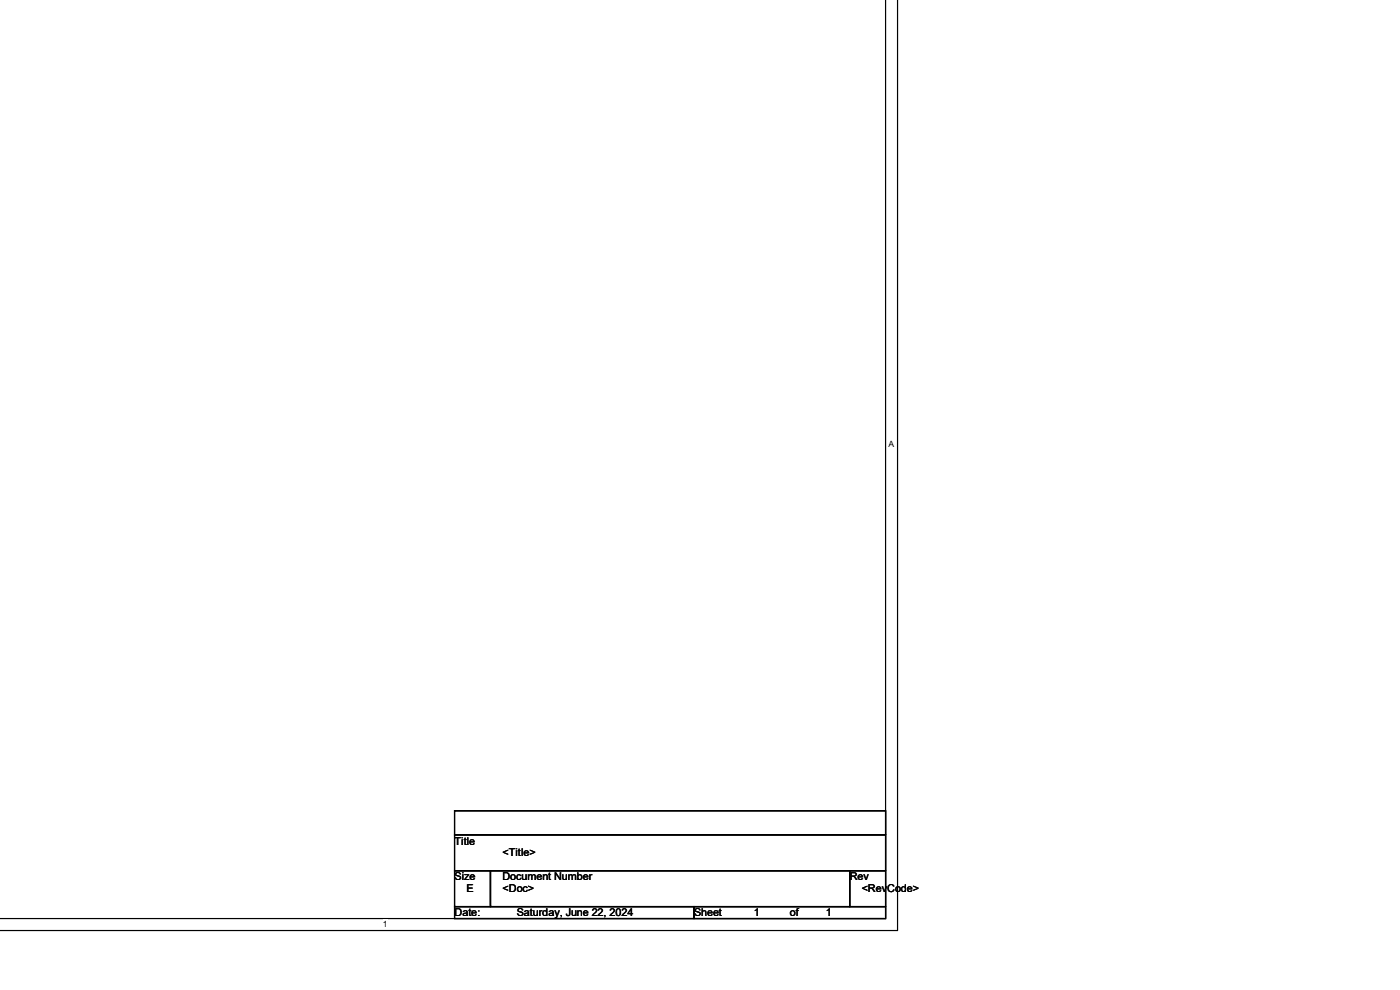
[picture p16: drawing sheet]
<svg xmlns="http://www.w3.org/2000/svg" width="297mm" height="210mm" viewBox="0 0 297 210" stroke-linecap="round" stroke-linejoin="round" font-family="sans-serif">
<defs><g id="words">
<g font-size="2.3">
<text x="96.4" y="179.2">Title</text>
<text x="106.6" y="181.7">&lt;Title&gt;</text>
<text x="96.4" y="186.8">Size</text>
<text x="99" y="189.3">E</text>
<text x="106.6" y="186.8">Document Number</text>
<text x="106.6" y="189.3">&lt;Doc&gt;</text>
<text x="180.3" y="186.8">Rev</text>
<text x="182.8" y="189.3">&lt;RevCode&gt;</text>
<text x="96.4" y="194.4">Date:</text>
<text x="109.6" y="194.4">Saturday, June 22, 2024</text>
<text x="147.2" y="194.4">Sheet</text>
<text x="159.9" y="194.4">1</text>
<text x="167.6" y="194.4">of</text>
<text x="175.2" y="194.4">1</text>
</g>
<g font-size="1.8">
<text x="188.5" y="94.9">A</text>
<text x="81.2" y="196.7">1</text>
</g>
</g></defs>
<path d="M187.9 0v194.9h-188M190.4 0v197.4h-190.5" fill="none" stroke="#000" stroke-width=".25"/>
<g fill="#fff">
<path d="M81.2 195.1h1v2h-1z"/>
<path d="M188.5 93.3h1.2v1.9h-1.2z"/>
</g>
<path d="M96.4 172h91.5v5.1h-91.5zM96.4 177.1h91.5v7.6h-91.5zM96.4 184.7h7.7v7.6h-7.7zM96.4 192.3h50.8v2.6h-50.8zM104.1 184.7h76.2v7.6h-76.2zM147.2 192.3h40.7v2.6h-40.7zM180.3 184.7h7.6v7.6h-7.6z" fill="none" stroke="#000" stroke-width=".25"/>
<use href="#words"/>
</svg>
